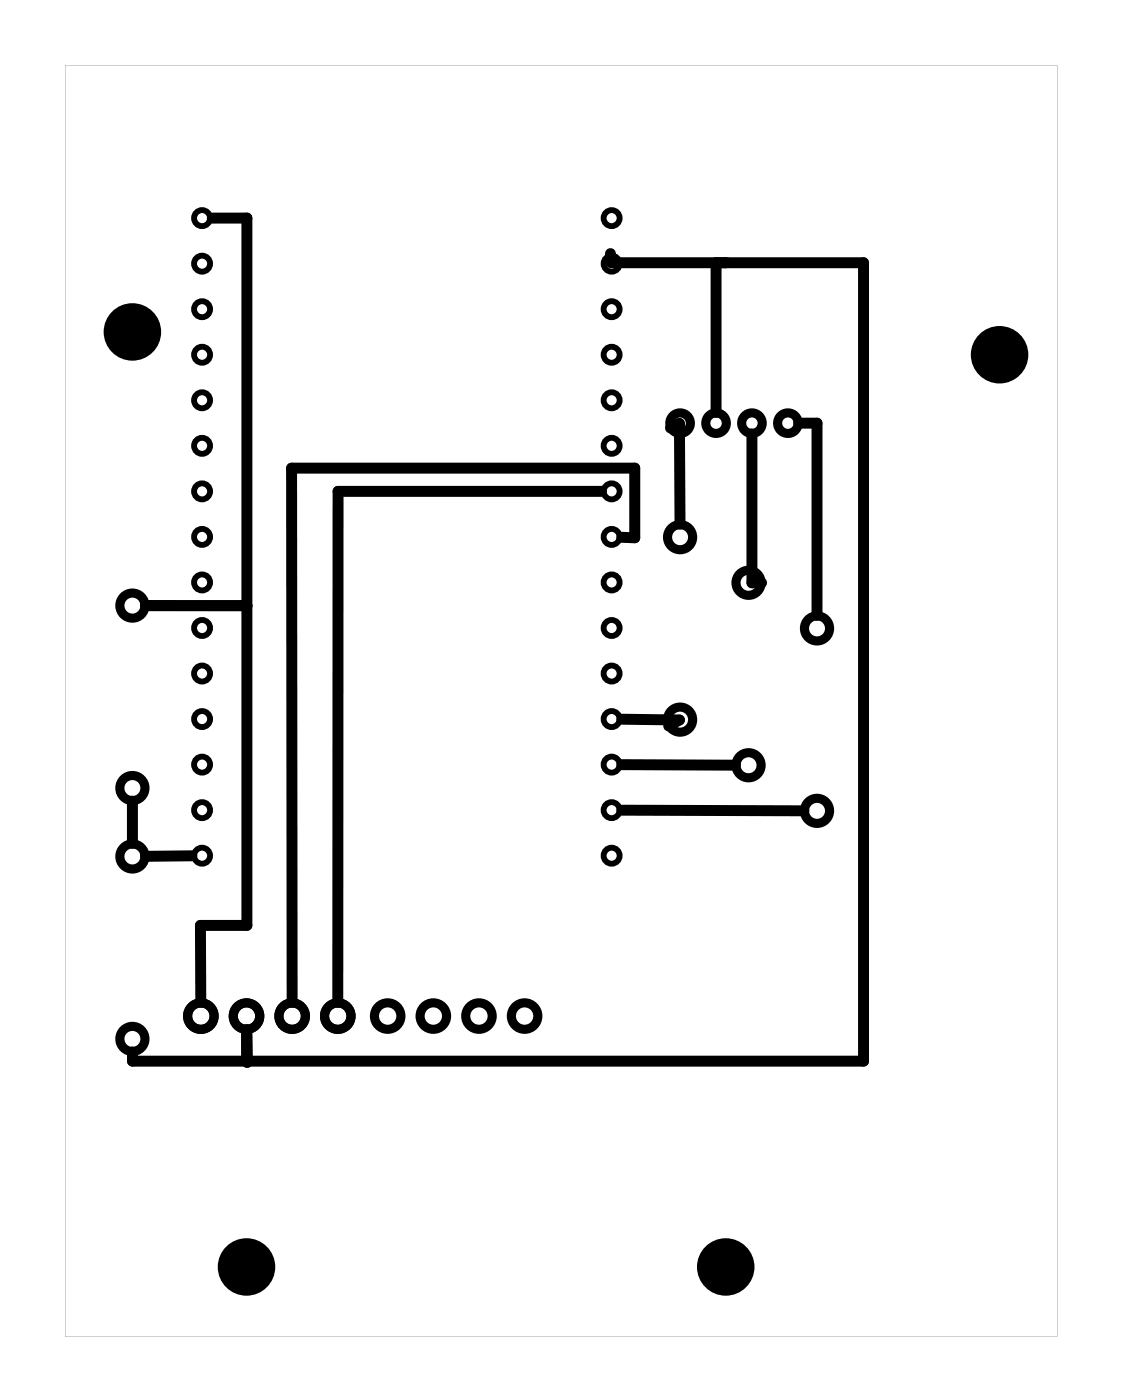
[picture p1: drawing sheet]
<svg xmlns="http://www.w3.org/2000/svg" width="62mm" height="78mm" viewBox="0 0 62 78" stroke-linecap="round" stroke-linejoin="round" font-family="sans-serif">
<path d="M3.6 3.6v70.8h55.2v-70.8zM3.6 3.6h55.2v70.8h-55.2z" fill="#000"/>
<g fill="none" stroke="#000" stroke-width=".32">
<circle cx="11.2" cy="14.7" r=".45"/>
<circle cx="11.2" cy="12.1" r=".45"/>
<circle cx="11.2" cy="17.2" r=".45"/>
<circle cx="11.2" cy="19.8" r=".45"/>
<circle cx="34" cy="19.8" r=".45"/>
<circle cx="34" cy="17.2" r=".45"/>
<circle cx="34" cy="12.1" r=".45"/>
<circle cx="34" cy="14.7" r=".45"/>
<circle cx="11.2" cy="32.4" r=".45"/>
<circle cx="11.2" cy="35" r=".45"/>
<circle cx="11.2" cy="29.9" r=".45"/>
<circle cx="11.2" cy="27.4" r=".45"/>
<circle cx="11.2" cy="37.5" r=".45"/>
<circle cx="11.2" cy="24.8" r=".45"/>
<circle cx="11.2" cy="22.3" r=".45"/>
<circle cx="34" cy="32.4" r=".45"/>
<circle cx="34" cy="27.4" r=".45"/>
<circle cx="34" cy="35" r=".45"/>
<circle cx="34" cy="29.9" r=".45"/>
<circle cx="34" cy="37.5" r=".45"/>
<circle cx="34" cy="24.8" r=".45"/>
<circle cx="34" cy="22.3" r=".45"/>
<circle cx="11.2" cy="42.6" r=".45"/>
<circle cx="11.2" cy="47.7" r=".45"/>
<circle cx="11.2" cy="45.1" r=".45"/>
<circle cx="11.2" cy="40" r=".45"/>
<circle cx="34" cy="42.6" r=".45"/>
<circle cx="34" cy="47.7" r=".45"/>
<circle cx="34" cy="45.1" r=".45"/>
<circle cx="34" cy="40" r=".45"/>
</g>
<g fill="none" stroke="#000" stroke-width=".51">
<circle cx="7.4" cy="33.7" r=".7"/>
<circle cx="37.8" cy="23.6" r=".57"/>
<circle cx="37.8" cy="29.9" r=".7"/>
<circle cx="39.9" cy="23.6" r=".57"/>
<circle cx="41.7" cy="32.5" r=".7"/>
<circle cx="41.8" cy="23.6" r=".57"/>
<circle cx="43.8" cy="23.6" r=".57"/>
<circle cx="45.5" cy="35" r=".7"/>
<circle cx="7.4" cy="43.9" r=".7"/>
<circle cx="7.4" cy="57.9" r=".7"/>
<circle cx="7.4" cy="47.7" r=".7"/>
<circle cx="11.2" cy="56.6" r=".74"/>
<circle cx="13.7" cy="56.6" r=".74"/>
<circle cx="16.3" cy="56.6" r=".74"/>
<circle cx="18.8" cy="56.6" r=".74"/>
<circle cx="21.6" cy="56.6" r=".74"/>
<circle cx="24.1" cy="56.6" r=".74"/>
<circle cx="26.7" cy="56.6" r=".74"/>
<circle cx="29.2" cy="56.6" r=".74"/>
<circle cx="37.8" cy="40.1" r=".7"/>
<circle cx="41.7" cy="42.6" r=".7"/>
<circle cx="45.5" cy="45.2" r=".7"/>
</g>
<g fill="#000">
<circle cx="7.4" cy="18.5" r="1.6"/>
<circle cx="55.6" cy="19.8" r="1.6"/>
<circle cx="13.7" cy="70.6" r="1.6"/>
<circle cx="40.4" cy="70.6" r="1.6"/>
</g>
<g fill="none" stroke="#000" stroke-width=".61">
<path d="M11.8 12.1h1.9v39.4h-2.5v4.3M34 14.1v.5h14.1v44.5h-40.7v-.5M39.9 14.6v8.4M8.1 33.7h5.6M33.5 27.4h-14.7v28.4M34.6 29.9h.7v-3.8h-19.1l.1 29.7M37.3 23.8l.5-.2v5.6M41.8 24.2v8.3h.6M44.4 23.6h1.1v10.7M7.4 44.6v2.4M10.7 47.7h-2.6M13.7 59.1v-1.7l.1 1.8"/>
<path d="M34.6 40.1h3.2l-.6 .3M34.6 42.6h6.3M34.6 45.1l10.1 .1"/>
</g>
</svg>
